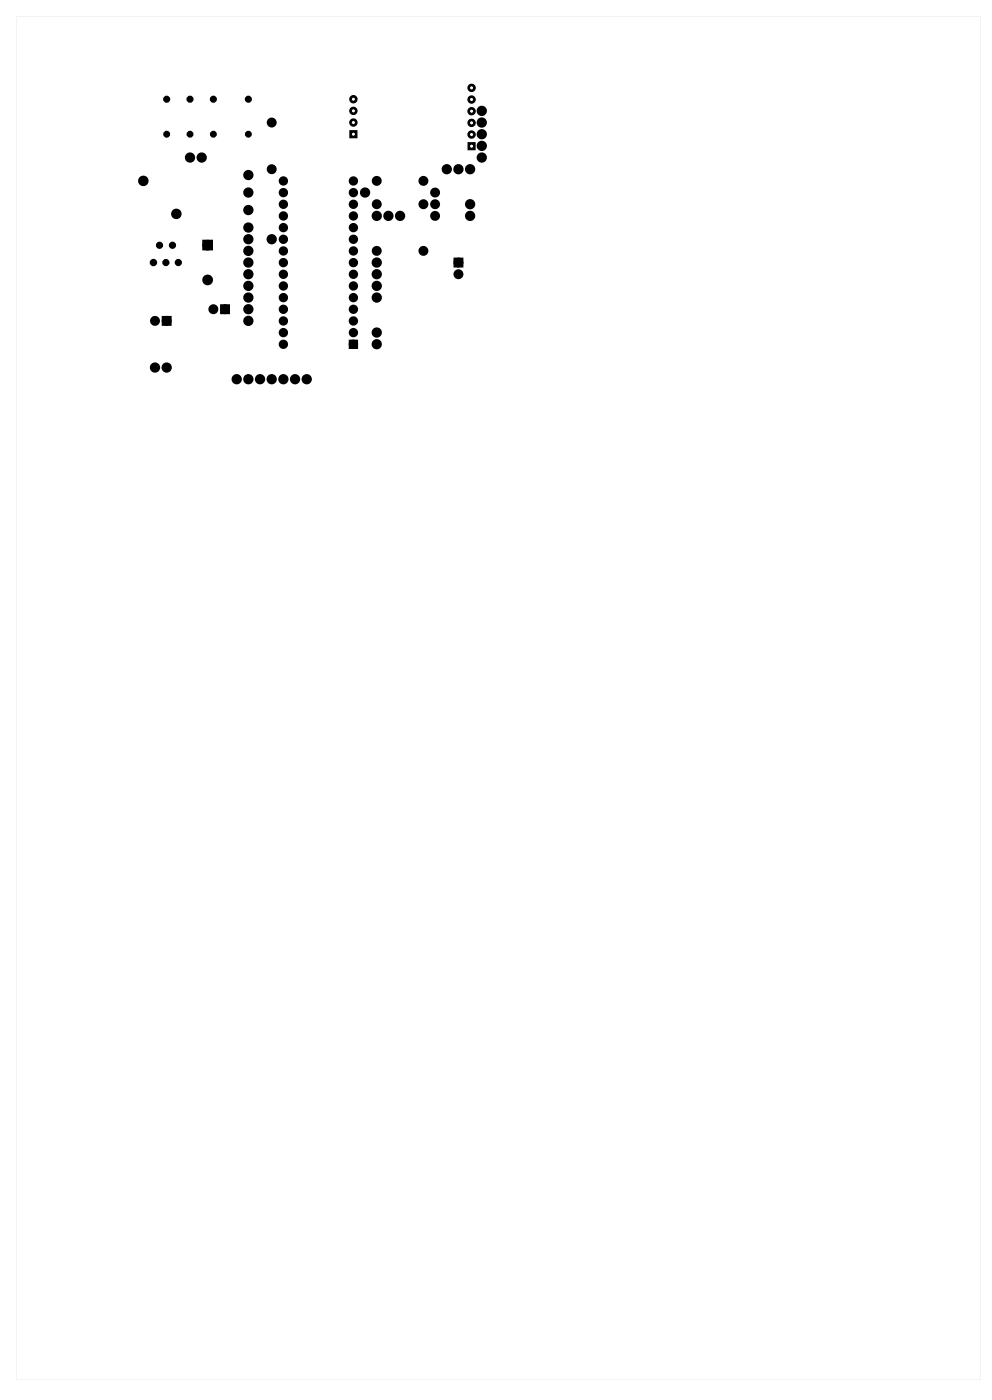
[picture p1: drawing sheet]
<svg xmlns="http://www.w3.org/2000/svg" width="216mm" height="305mm" viewBox="0 0 216 305" stroke-linecap="round" stroke-linejoin="round" font-family="sans-serif">
<g fill="#000">
<path d="M44.4 52.6h1.6v1.5h-1.6zM99.1 56.5h1.4v1.4h-1.4zM35.6 69.2h1.4v1.4h-1.4zM48.3 66.6h1.4v1.4h-1.4zM76.2 74.3h1.4v1.3h-1.4z"/>
<path d="M3.6 3.6h209.8v296.8h-209.8zM3.6 3.6v296.8h209.8v-296.8z"/>
<path d="M101.8 19.1a.8 .8 0 0 0 1.6 0 .8 .8 0 0 0-1.6 0zM102.2 19.1a.47 .47 0 0 1 .9 0 .47 .47 0 0 1-.9 0z"/>
<path d="M76.2 28.5v1.5h1.5v-1.5zM76.4 29.2a.5 .5 0 0 1 1 0 .5 .5 0 0 1-1 0z"/>
<path d="M76.1 21.6a.8 .8 0 0 0 1.6 0 .8 .8 0 0 0-1.6 0zM76.4 21.6a.5 .5 0 0 1 1 0 .5 .5 0 0 1-1 0z"/>
<path d="M76.1 24.1a.8 .8 0 0 0 1.6 0 .8 .8 0 0 0-1.6 0zM76.4 24.1a.5 .5 0 0 1 1 0 .5 .5 0 0 1-1 0z"/>
<path d="M76.1 26.7a.8 .8 0 0 0 1.6 0 .8 .8 0 0 0-1.6 0zM76.4 26.7a.5 .5 0 0 1 1 0 .5 .5 0 0 1-1 0z"/>
<path d="M101.9 31.1v1.5h1.5v-1.5zM102.2 31.8a.47 .47 0 0 1 .9 0 .47 .47 0 0 1-.9 0z"/>
<path d="M101.8 21.7a.8 .8 0 0 0 1.6 0 .8 .8 0 0 0-1.6 0zM102.2 21.7a.47 .47 0 0 1 .9 0 .47 .47 0 0 1-.9 0z"/>
<path d="M101.8 24.2a.8 .8 0 0 0 1.6 0 .8 .8 0 0 0-1.6 0zM102.2 24.2a.47 .47 0 0 1 .9 0 .47 .47 0 0 1-.9 0z"/>
<path d="M101.8 26.8a.8 .8 0 0 0 1.6 0 .8 .8 0 0 0-1.6 0zM102.2 26.8a.47 .47 0 0 1 .9 0 .47 .47 0 0 1-.9 0z"/>
<path d="M101.8 29.3a.8 .8 0 0 0 1.6 0 .8 .8 0 0 0-1.6 0zM102.2 29.3a.47 .47 0 0 1 .9 0 .47 .47 0 0 1-.9 0z"/>
</g>
<g fill="none" stroke="#000" stroke-width=".76" stroke-linecap="butt">
<path d="M44.4 52.6h1.6v1.5h-1.6zM99.1 56.5h1.4v1.4h-1.4zM35.6 69.2h1.4v1.4h-1.4zM48.3 66.6h1.4v1.4h-1.4z"/>
<circle cx="31.2" cy="39.4" r=".76"/>
<circle cx="41.4" cy="34.3" r=".74"/>
<circle cx="43.9" cy="34.3" r=".74"/>
<circle cx="54.1" cy="38.1" r=".74"/>
<circle cx="59.1" cy="26.7" r=".7"/>
<circle cx="59.1" cy="36.8" r=".7"/>
<circle cx="82" cy="39.4" r=".7"/>
<circle cx="92.2" cy="39.4" r=".7"/>
<circle cx="97.2" cy="36.8" r=".74"/>
<circle cx="99.8" cy="36.8" r=".74"/>
<circle cx="102.3" cy="36.8" r=".74"/>
<circle cx="104.9" cy="26.7" r=".74"/>
<circle cx="104.9" cy="24.1" r=".74"/>
<circle cx="104.9" cy="31.8" r=".74"/>
<circle cx="104.9" cy="29.2" r=".74"/>
<circle cx="104.9" cy="34.3" r=".74"/>
<circle cx="38.4" cy="46.6" r=".76"/>
<circle cx="45.2" cy="53.4" r=".79"/>
<circle cx="54.1" cy="54.6" r=".74"/>
<circle cx="54.1" cy="52.1" r=".74"/>
<circle cx="54.1" cy="41.9" r=".74"/>
<circle cx="54.1" cy="57.2" r=".74"/>
<circle cx="54.1" cy="59.7" r=".74"/>
<circle cx="54.1" cy="45.7" r=".74"/>
<circle cx="54.1" cy="49.5" r=".74"/>
<circle cx="59.1" cy="52.1" r=".74"/>
<circle cx="79.5" cy="41.9" r=".74"/>
<circle cx="82" cy="47" r=".74"/>
<circle cx="82" cy="59.7" r=".74"/>
<circle cx="82" cy="57.2" r=".74"/>
<circle cx="82" cy="54.6" r=".7"/>
<circle cx="82" cy="44.5" r=".7"/>
<circle cx="84.5" cy="47" r=".74"/>
<circle cx="87.1" cy="47" r=".74"/>
<circle cx="92.2" cy="54.6" r=".7"/>
<circle cx="92.2" cy="44.5" r=".7"/>
<circle cx="94.7" cy="41.9" r=".7"/>
<circle cx="94.7" cy="47" r=".7"/>
<circle cx="94.7" cy="44.5" r=".7"/>
<circle cx="99.8" cy="57.2" r=".7"/>
<circle cx="99.8" cy="59.7" r=".7"/>
<circle cx="102.3" cy="47" r=".74"/>
<circle cx="102.3" cy="44.5" r=".74"/>
<circle cx="33.7" cy="69.9" r=".7"/>
<circle cx="36.3" cy="69.9" r=".7"/>
<circle cx="45.2" cy="60.9" r=".79"/>
<circle cx="46.4" cy="67.3" r=".7"/>
<circle cx="49" cy="67.3" r=".7"/>
<circle cx="54.1" cy="64.8" r=".74"/>
<circle cx="54.1" cy="62.2" r=".74"/>
<circle cx="54.1" cy="69.9" r=".74"/>
<circle cx="54.1" cy="67.3" r=".74"/>
<circle cx="82" cy="64.8" r=".74"/>
<circle cx="82" cy="62.2" r=".74"/>
<circle cx="82" cy="74.9" r=".74"/>
<circle cx="82" cy="72.4" r=".74"/>
<circle cx="33.7" cy="80" r=".74"/>
<circle cx="36.3" cy="80" r=".74"/>
<circle cx="51.5" cy="82.6" r=".74"/>
<circle cx="54.1" cy="82.6" r=".74"/>
<circle cx="56.6" cy="82.6" r=".74"/>
<circle cx="59.1" cy="82.6" r=".74"/>
<circle cx="61.7" cy="82.6" r=".74"/>
<circle cx="64.2" cy="82.6" r=".74"/>
<circle cx="66.8" cy="82.6" r=".74"/>
</g>
<g fill="#000">
<circle cx="31.2" cy="39.4" r=".76"/>
<circle cx="36.3" cy="29.2" r=".5"/>
<circle cx="36.3" cy="21.6" r=".5"/>
<circle cx="41.4" cy="29.2" r=".5"/>
<circle cx="41.4" cy="21.6" r=".5"/>
<circle cx="41.4" cy="34.3" r=".74"/>
<circle cx="43.9" cy="34.3" r=".74"/>
<circle cx="46.4" cy="29.2" r=".5"/>
<circle cx="46.4" cy="21.6" r=".5"/>
<circle cx="54.1" cy="38.1" r=".74"/>
<circle cx="54.1" cy="21.6" r=".5"/>
<circle cx="54.1" cy="29.2" r=".5"/>
<circle cx="59.1" cy="26.7" r=".7"/>
<circle cx="59.1" cy="36.8" r=".7"/>
<circle cx="61.7" cy="39.4" r=".67"/>
<circle cx="76.9" cy="39.4" r=".67"/>
<circle cx="82" cy="39.4" r=".7"/>
<circle cx="92.2" cy="39.4" r=".7"/>
<circle cx="97.2" cy="36.8" r=".74"/>
<circle cx="99.8" cy="36.8" r=".74"/>
<circle cx="102.3" cy="36.8" r=".74"/>
<circle cx="104.9" cy="34.3" r=".74"/>
<circle cx="104.9" cy="26.7" r=".74"/>
<circle cx="104.9" cy="24.1" r=".74"/>
<circle cx="104.9" cy="29.2" r=".74"/>
<circle cx="104.9" cy="31.8" r=".74"/>
<circle cx="33.4" cy="57.2" r=".53"/>
<circle cx="34.7" cy="53.4" r=".53"/>
<circle cx="36.1" cy="57.2" r=".53"/>
<circle cx="37.5" cy="53.4" r=".53"/>
<circle cx="38.4" cy="46.6" r=".76"/>
<circle cx="38.8" cy="57.2" r=".53"/>
<circle cx="45.2" cy="53.4" r=".79"/>
<circle cx="54.1" cy="59.7" r=".74"/>
<circle cx="54.1" cy="57.2" r=".74"/>
<circle cx="54.1" cy="52.1" r=".74"/>
<circle cx="54.1" cy="54.6" r=".74"/>
<circle cx="54.1" cy="41.9" r=".74"/>
<circle cx="54.1" cy="45.7" r=".74"/>
<circle cx="54.1" cy="49.5" r=".74"/>
<circle cx="59.1" cy="52.1" r=".74"/>
<circle cx="61.7" cy="59.7" r=".67"/>
<circle cx="61.7" cy="57.2" r=".67"/>
<circle cx="61.7" cy="41.9" r=".67"/>
<circle cx="61.7" cy="44.5" r=".67"/>
<circle cx="61.7" cy="47" r=".67"/>
<circle cx="61.7" cy="54.6" r=".67"/>
<circle cx="61.7" cy="49.6" r=".67"/>
<circle cx="61.7" cy="52.1" r=".67"/>
<circle cx="76.9" cy="59.7" r=".67"/>
<circle cx="76.9" cy="57.2" r=".67"/>
<circle cx="76.9" cy="41.9" r=".67"/>
<circle cx="76.9" cy="44.5" r=".67"/>
<circle cx="76.9" cy="47" r=".67"/>
<circle cx="76.9" cy="54.6" r=".67"/>
<circle cx="76.9" cy="52.1" r=".67"/>
<circle cx="76.9" cy="49.6" r=".67"/>
<circle cx="79.5" cy="41.9" r=".74"/>
<circle cx="82" cy="47" r=".74"/>
<circle cx="82" cy="57.2" r=".74"/>
<circle cx="82" cy="59.7" r=".74"/>
<circle cx="82" cy="44.5" r=".7"/>
<circle cx="82" cy="54.6" r=".7"/>
<circle cx="84.5" cy="47" r=".74"/>
<circle cx="87.1" cy="47" r=".74"/>
<circle cx="92.2" cy="44.5" r=".7"/>
<circle cx="92.2" cy="54.6" r=".7"/>
<circle cx="94.7" cy="47" r=".7"/>
<circle cx="94.7" cy="41.9" r=".7"/>
<circle cx="94.7" cy="44.5" r=".7"/>
<circle cx="99.8" cy="59.7" r=".7"/>
<circle cx="99.8" cy="57.2" r=".7"/>
<circle cx="102.3" cy="44.5" r=".74"/>
<circle cx="102.3" cy="47" r=".74"/>
<circle cx="33.7" cy="69.9" r=".7"/>
<circle cx="36.3" cy="69.9" r=".7"/>
<circle cx="45.2" cy="60.9" r=".79"/>
<circle cx="46.4" cy="67.3" r=".7"/>
<circle cx="49" cy="67.3" r=".7"/>
<circle cx="54.1" cy="69.9" r=".74"/>
<circle cx="54.1" cy="64.8" r=".74"/>
<circle cx="54.1" cy="67.3" r=".74"/>
<circle cx="54.1" cy="62.2" r=".74"/>
<circle cx="61.7" cy="64.8" r=".67"/>
<circle cx="61.7" cy="62.3" r=".67"/>
<circle cx="61.7" cy="75" r=".67"/>
<circle cx="61.7" cy="72.4" r=".67"/>
<circle cx="61.7" cy="67.3" r=".67"/>
<circle cx="61.7" cy="69.9" r=".67"/>
<circle cx="76.9" cy="62.3" r=".67"/>
<circle cx="76.9" cy="64.8" r=".67"/>
<circle cx="76.9" cy="75" r=".67"/>
<circle cx="76.9" cy="72.4" r=".67"/>
<circle cx="76.9" cy="67.3" r=".67"/>
<circle cx="76.9" cy="69.9" r=".67"/>
<circle cx="82" cy="64.8" r=".74"/>
<circle cx="82" cy="62.2" r=".74"/>
<circle cx="82" cy="74.9" r=".74"/>
<circle cx="82" cy="72.4" r=".74"/>
<circle cx="33.7" cy="80" r=".74"/>
<circle cx="36.3" cy="80" r=".74"/>
<circle cx="51.5" cy="82.6" r=".74"/>
<circle cx="54.1" cy="82.6" r=".74"/>
<circle cx="56.6" cy="82.6" r=".74"/>
<circle cx="59.1" cy="82.6" r=".74"/>
<circle cx="61.7" cy="82.6" r=".74"/>
<circle cx="64.2" cy="82.6" r=".74"/>
<circle cx="66.8" cy="82.6" r=".74"/>
</g>
<g fill="none" stroke="#000" stroke-width=".25">
<path d="M76.2 28.5h1.5v1.5h-1.5zM101.9 31.1h1.5v1.5h-1.5z"/>
<circle cx="102.6" cy="19.1" r=".79"/>
<circle cx="102.6" cy="19.1" r=".47"/>
<circle cx="76.9" cy="24.1" r=".79"/>
<circle cx="76.9" cy="26.7" r=".79"/>
<circle cx="76.9" cy="21.6" r=".79"/>
<circle cx="76.9" cy="29.2" r=".47"/>
<circle cx="76.9" cy="24.1" r=".47"/>
<circle cx="76.9" cy="21.6" r=".47"/>
<circle cx="76.9" cy="26.7" r=".47"/>
<circle cx="102.6" cy="26.8" r=".79"/>
<circle cx="102.6" cy="21.7" r=".79"/>
<circle cx="102.6" cy="29.3" r=".79"/>
<circle cx="102.6" cy="24.2" r=".79"/>
<circle cx="102.6" cy="31.8" r=".47"/>
<circle cx="102.6" cy="29.3" r=".47"/>
<circle cx="102.6" cy="21.7" r=".47"/>
<circle cx="102.6" cy="26.8" r=".47"/>
<circle cx="102.6" cy="24.2" r=".47"/>
</g>
<g fill="none" stroke="#000" stroke-width=".51">
<circle cx="36.3" cy="29.2" r=".5"/>
<circle cx="41.4" cy="29.2" r=".5"/>
<circle cx="46.4" cy="29.2" r=".5"/>
<circle cx="54.1" cy="29.2" r=".5"/>
</g>
<g fill="none" stroke="#000" stroke-width=".54">
<circle cx="36.3" cy="21.6" r=".5"/>
<circle cx="41.4" cy="21.6" r=".5"/>
<circle cx="46.4" cy="21.6" r=".5"/>
<circle cx="54.1" cy="21.6" r=".5"/>
</g>
<g fill="none" stroke="#000" stroke-width=".69" stroke-linecap="butt">
<path d="M76.2 74.3h1.4v1.3h-1.4z"/>
<circle cx="61.7" cy="39.4" r=".67"/>
<circle cx="76.9" cy="39.4" r=".67"/>
<circle cx="61.7" cy="59.7" r=".67"/>
<circle cx="61.7" cy="57.2" r=".67"/>
<circle cx="61.7" cy="47" r=".67"/>
<circle cx="61.7" cy="44.5" r=".67"/>
<circle cx="61.7" cy="52.1" r=".67"/>
<circle cx="61.7" cy="49.6" r=".67"/>
<circle cx="61.7" cy="54.6" r=".67"/>
<circle cx="61.7" cy="41.9" r=".67"/>
<circle cx="76.9" cy="59.7" r=".67"/>
<circle cx="76.9" cy="57.2" r=".67"/>
<circle cx="76.9" cy="41.9" r=".67"/>
<circle cx="76.9" cy="54.6" r=".67"/>
<circle cx="76.9" cy="49.6" r=".67"/>
<circle cx="76.9" cy="47" r=".67"/>
<circle cx="76.9" cy="52.1" r=".67"/>
<circle cx="76.9" cy="44.5" r=".67"/>
<circle cx="61.7" cy="69.9" r=".67"/>
<circle cx="61.7" cy="72.4" r=".67"/>
<circle cx="61.7" cy="64.8" r=".67"/>
<circle cx="61.7" cy="67.3" r=".67"/>
<circle cx="61.7" cy="62.3" r=".67"/>
<circle cx="61.7" cy="75" r=".67"/>
<circle cx="76.9" cy="69.9" r=".67"/>
<circle cx="76.9" cy="72.4" r=".67"/>
<circle cx="76.9" cy="62.3" r=".67"/>
<circle cx="76.9" cy="64.8" r=".67"/>
<circle cx="76.9" cy="67.3" r=".67"/>
<circle cx="76.9" cy="75" r=".67"/>
</g>
<g fill="none" stroke="#000" stroke-width=".52">
<circle cx="34.7" cy="53.4" r=".53"/>
<circle cx="36.1" cy="57.2" r=".53"/>
<circle cx="37.5" cy="53.4" r=".53"/>
<circle cx="38.8" cy="57.2" r=".53"/>
</g>
<circle cx="33.4" cy="57.2" r=".53" fill="none" stroke="#000" stroke-width=".56"/>
</svg>
